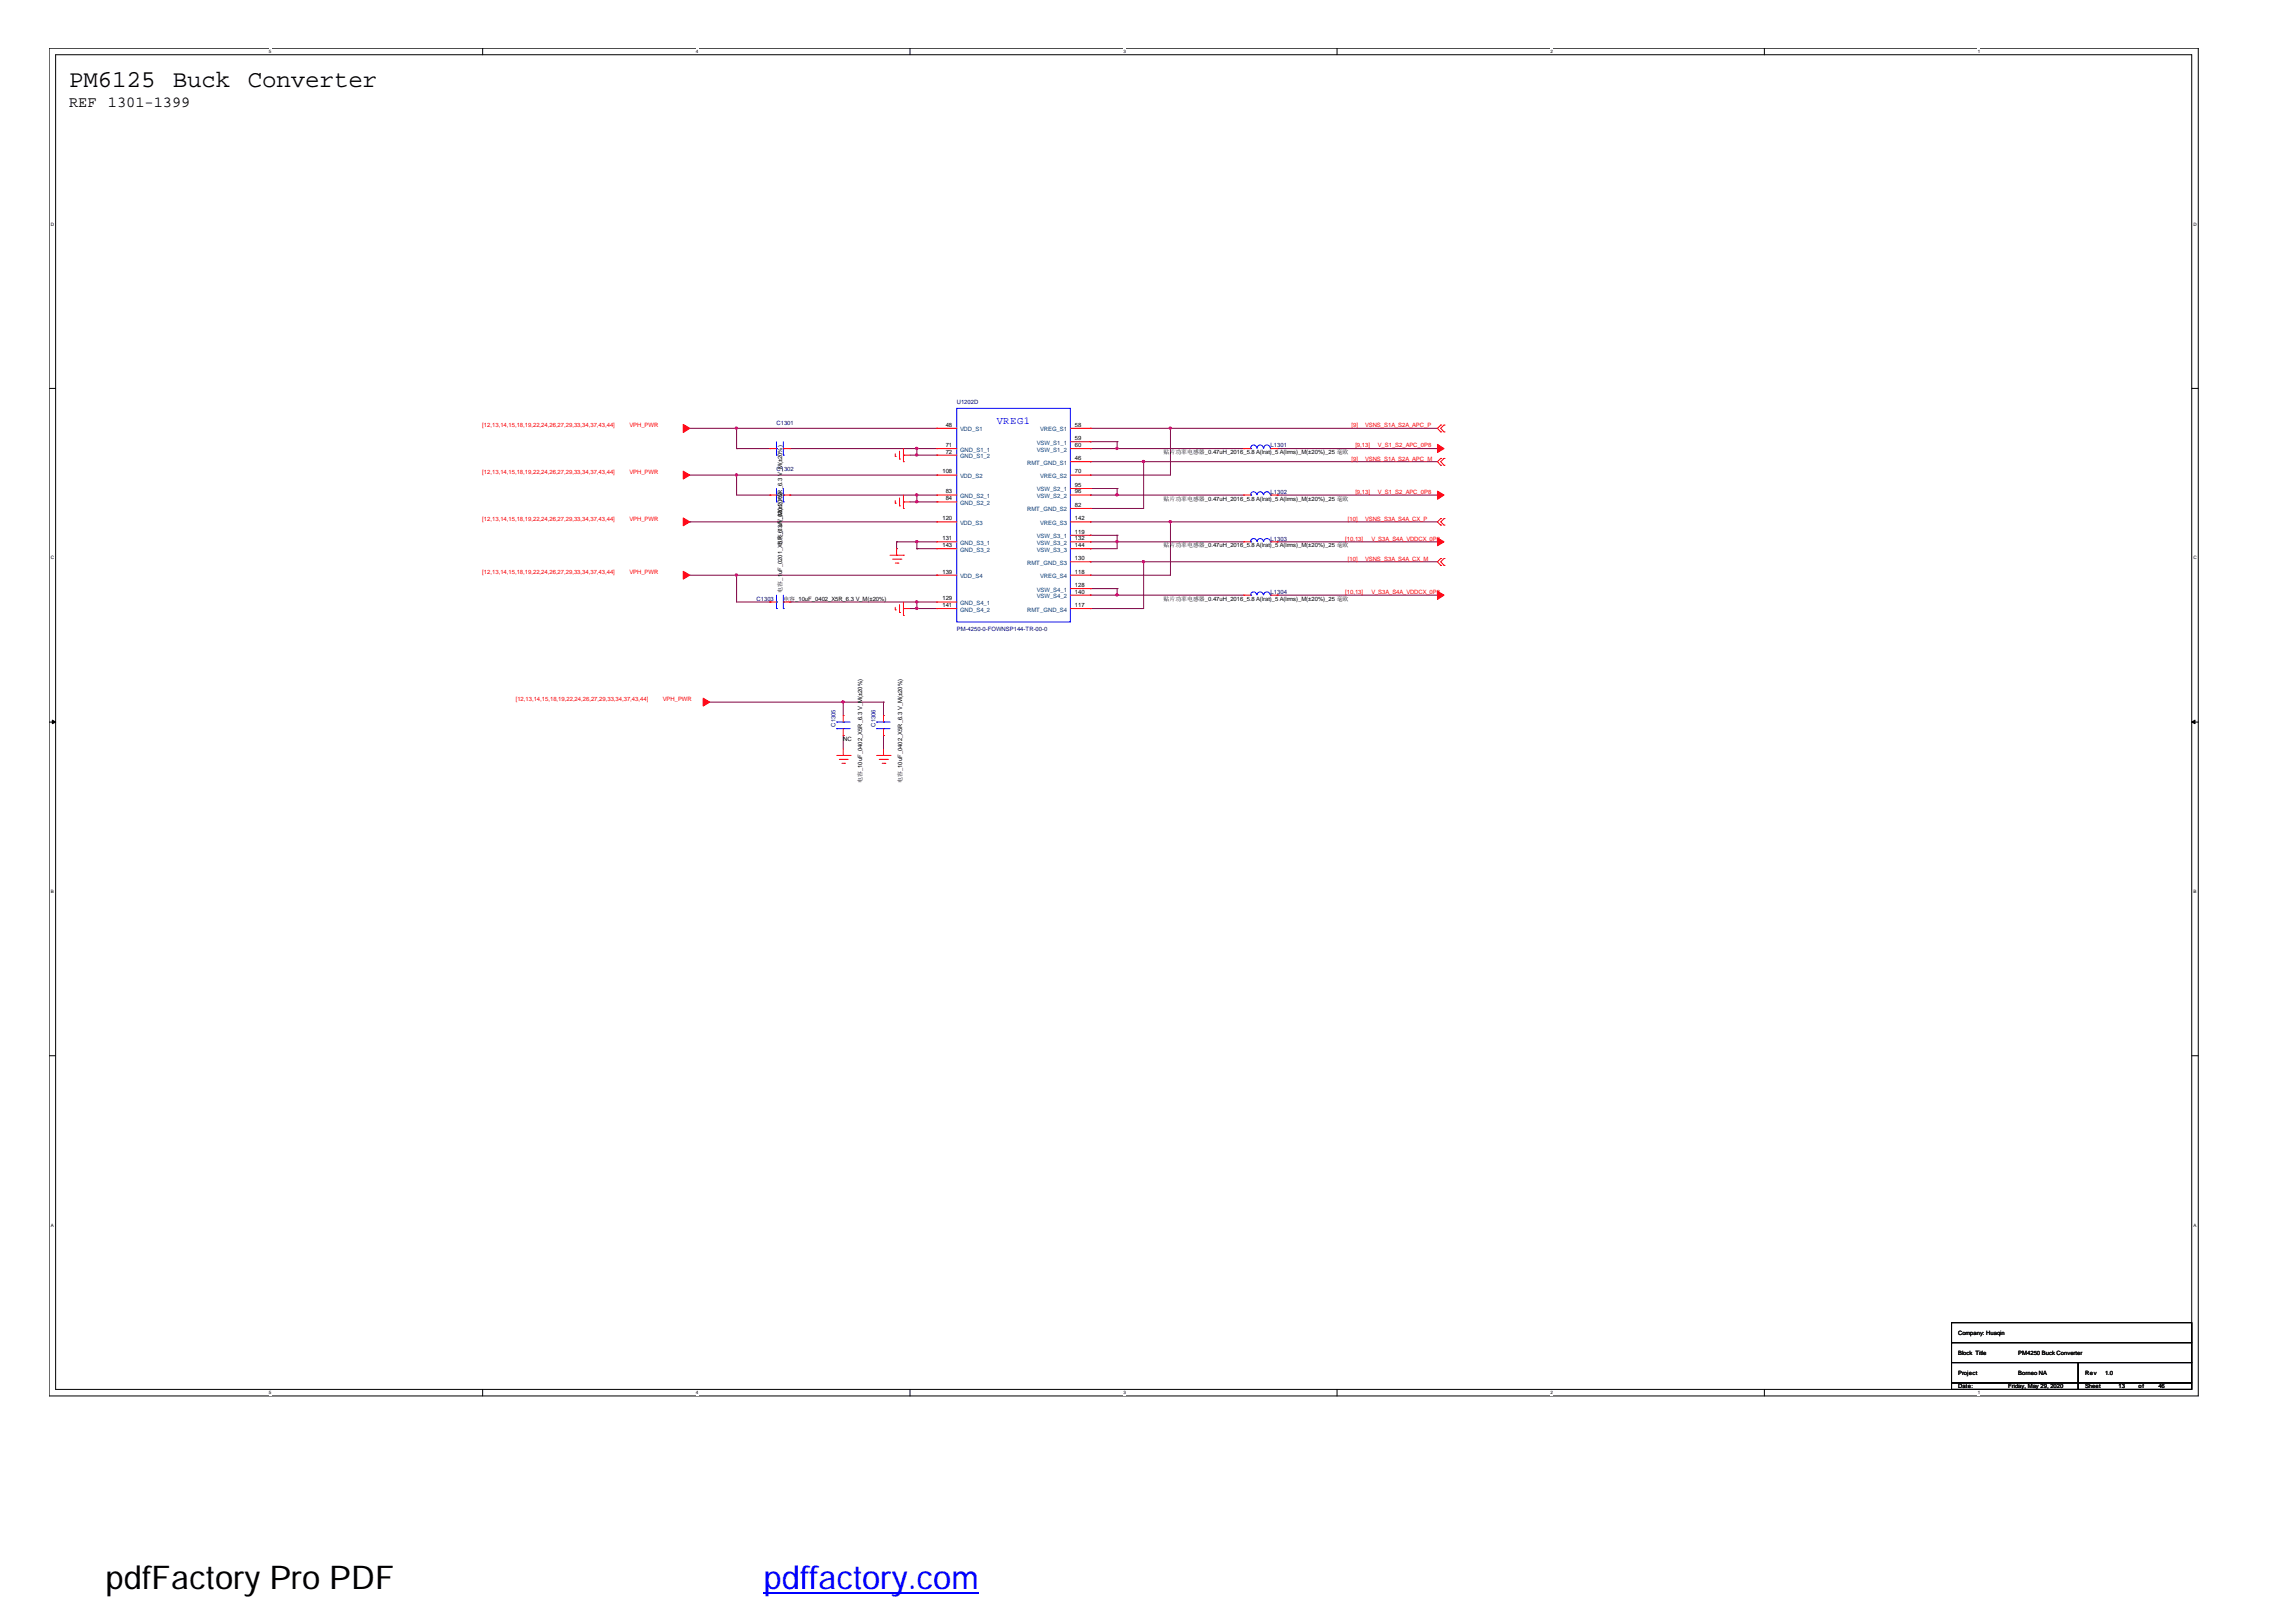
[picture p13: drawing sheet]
<svg xmlns="http://www.w3.org/2000/svg" width="297mm" height="210mm" viewBox="0 0 297 210" stroke-linecap="round" stroke-linejoin="round" font-family="sans-serif">
<defs><g id="words">
<text font-size="4.2" x="13.6" y="205.6">pdfFactory Pro PDF</text>
<text font-size="4.2" fill="#00f" x="98.8" y="205.6">pdffactory.com</text>
<g font-size="3.1">
<text x="8.9" y="11.3">PM6125</text>
<text x="22.4" y="11.3">Buck</text>
<text x="32" y="11.3">Converter</text>
</g>
<g font-size="2">
<text x="8.9" y="13.8">REF</text>
<text x="14" y="13.8">1301-1399</text>
</g>
<text font-size="1.4" fill="#00f" x="128.9" y="54.9">VREG1</text>
<g font-size=".8" fill="#000080">
<text x="123.8" y="52.3">U1202D</text>
<text x="100.5" y="55">C1301</text>
<text x="164.4" y="57.9">L1301</text>
<text x="100.5" y="61">C1302</text>
<text x="164.4" y="63.9">L1302</text>
<text x="164.4" y="70">L1303</text>
<text x="97.9" y="77.7">C1303</text>
<text x="164.4" y="76.9">L1304</text>
<text x="123.8" y="81.7">PM-4250-0-FOWNSP144-TR-00-0</text>
<text x="108.1" y="94" transform="rotate(-90 108.1 94)">C1305</text>
<text x="113.3" y="94" transform="rotate(-90 113.3 94)">C1306</text>
</g>
<g font-size=".8" fill="#f00">
<text x="62.4" y="55.3">[12,13,14,15,18,19,22,24,26,27,29,33,34,37,43,44]</text>
<text x="81.4" y="55.3">VPH_PWR</text>
<text x="174.8" y="55.3">[9]</text>
<text x="174.8" y="59.6">[9]</text>
<text x="175.3" y="57.9">[9,13]</text>
<text x="176.6" y="55.3">VSNS_S1A_S2A_APC_P</text>
<text x="176.6" y="59.6">VSNS_S1A_S2A_APC_M</text>
<text x="178.3" y="57.9">V_S1_S2_APC_0P8</text>
<text x="62.4" y="61.4">[12,13,14,15,18,19,22,24,26,27,29,33,34,37,43,44]</text>
<text x="81.4" y="61.4">VPH_PWR</text>
<text x="175.3" y="63.9">[9,13]</text>
<text x="178.3" y="63.9">V_S1_S2_APC_0P8</text>
<text x="62.4" y="67.4">[12,13,14,15,18,19,22,24,26,27,29,33,34,37,43,44]</text>
<text x="81.4" y="67.4">VPH_PWR</text>
<text x="174" y="70">[10,13]</text>
<text x="174.4" y="67.4">[10]</text>
<text x="176.6" y="67.4">VSNS_S3A_S4A_CX_P</text>
<text x="177.4" y="70">V_S3A_S4A_VDDCX_0P8</text>
<text x="62.4" y="74.3">[12,13,14,15,18,19,22,24,26,27,29,33,34,37,43,44]</text>
<text x="81.4" y="74.3">VPH_PWR</text>
<text x="174" y="76.9">[10,13]</text>
<text x="174.4" y="72.6">[10]</text>
<text x="176.6" y="72.6">VSNS_S3A_S4A_CX_M</text>
<text x="177.4" y="76.9">V_S3A_S4A_VDDCX_0P8</text>
<text x="66.7" y="90.7">[12,13,14,15,18,19,22,24,26,27,29,33,34,37,43,44]</text>
<text x="85.8" y="90.7">VPH_PWR</text>
</g>
<g font-size=".8">
<text x="122.3" y="55.2">48</text>
<text x="122.3" y="57.8">71</text>
<text x="122.3" y="58.7">72</text>
<text x="139.1" y="59.5">46</text>
<text x="139.1" y="55.2">58</text>
<text x="139.1" y="57">59</text>
<text x="139.1" y="57.8">60</text>
<text x="150.5" y="58.8">贴片功率电感器_0.47uH_2016_5.8 A(lrat)_5 A(lrms)_M(±20%)_25 毫欧</text>
<text x="121.9" y="61.3">108</text>
<text x="122.3" y="63.9">83</text>
<text x="122.3" y="64.7">84</text>
<text x="139.1" y="65.6">82</text>
<text x="139.1" y="61.3">70</text>
<text x="139.1" y="63">95</text>
<text x="139.1" y="63.9">96</text>
<text x="150.5" y="64.8">贴片功率电感器_0.47uH_2016_5.8 A(lrat)_5 A(lrms)_M(±20%)_25 毫欧</text>
<text x="101.2" y="70.6" transform="rotate(-90 101.2 70.6)">电容_1uF_0201_X5R_6.3 V_M(±20%)</text>
<text x="121.9" y="67.3">120</text>
<text x="121.9" y="69.9">131</text>
<text x="121.9" y="70.8">143</text>
<text x="139.1" y="67.3">142</text>
<text x="139.1" y="69.1">119</text>
<text x="139.1" y="69.9">132</text>
<text x="139.1" y="70.8">144</text>
<text x="150.5" y="70.8">贴片功率电感器_0.47uH_2016_5.8 A(lrat)_5 A(lrms)_M(±20%)_25 毫欧</text>
<text x="101.2" y="76.7" transform="rotate(-90 101.2 76.7)">电容_1</text>
<text x="101.2" y="74.3" transform="rotate(-90 101.2 74.3)">uF_0201_X5R_6.3 V_M(±20%)</text>
<text x="101.3" y="77.7">电容_10uF_0402_X5R_6.3 V_M(±20%)</text>
<text x="121.9" y="74.2">139</text>
<text x="121.9" y="77.7">129</text>
<text x="139.1" y="72.5">130</text>
<text x="139.1" y="74.2">118</text>
<text x="139.1" y="76">128</text>
<text x="139.1" y="76.8">140</text>
<text x="150.5" y="77.7">贴片功率电感器_0.47uH_2016_5.8 A(lrat)_5 A(lrms)_M(±20%)_25 毫欧</text>
<text x="121.9" y="78.5">141</text>
<text x="139.1" y="78.5">117</text>
<text x="109.1" y="95.9">NC</text>
<text x="111.5" y="101.3" transform="rotate(-90 111.5 101.3)">电容_10uF_0402_X5R_6.3 V_M(±20%)</text>
<text x="116.7" y="101.3" transform="rotate(-90 116.7 101.3)">电容_10uF_0402_X5R_6.3 V_M(±20%)</text>
<text x="253.3" y="172.7">Company: Huaqin</text>
<text x="253.3" y="175.4">Block Title</text>
<text x="253.3" y="177.9">Project</text>
<text x="253.3" y="179.7">Date:</text>
<text x="259.8" y="179.7">Friday, May 29, 2020</text>
<text x="261.1" y="177.9">Borneo NA</text>
<text x="261.1" y="175.4">PM4250 Buck Converter</text>
<text x="269.7" y="177.9">Rev</text>
<text x="269.7" y="179.7">Sheet</text>
<text x="272.3" y="177.9">1.0</text>
<text x="274.1" y="179.7">13</text>
<text x="276.6" y="179.7">of</text>
<text x="279.2" y="179.7">46</text>
</g>
<g font-size=".8" fill="#004080">
<text x="124.2" y="55.8">VDD_S1</text>
<text x="124.2" y="58.4">GND_S1_1</text>
<text x="124.2" y="59.3">GND_S1_2</text>
<text x="134.2" y="57.5">VSW_S1_1</text>
<text x="134.2" y="58.4">VSW_S1_2</text>
<text x="134.6" y="55.8">VREG_S1</text>
<text x="124.2" y="61.9">VDD_S2</text>
<text x="124.2" y="64.4">GND_S2_1</text>
<text x="124.2" y="65.3">GND_S2_2</text>
<text x="132.9" y="60.1">RMT_GND_S1</text>
<text x="134.2" y="63.6">VSW_S2_1</text>
<text x="134.2" y="64.4">VSW_S2_2</text>
<text x="134.6" y="61.9">VREG_S2</text>
<text x="124.2" y="67.9">VDD_S3</text>
<text x="124.2" y="70.5">GND_S3_1</text>
<text x="124.2" y="71.4">GND_S3_2</text>
<text x="132.9" y="66.2">RMT_GND_S2</text>
<text x="134.2" y="69.7">VSW_S3_1</text>
<text x="134.2" y="70.5">VSW_S3_2</text>
<text x="134.2" y="71.4">VSW_S3_3</text>
<text x="134.6" y="67.9">VREG_S3</text>
<text x="124.2" y="74.8">VDD_S4</text>
<text x="132.9" y="73.1">RMT_GND_S3</text>
<text x="134.2" y="76.6">VSW_S4_1</text>
<text x="134.2" y="77.4">VSW_S4_2</text>
<text x="134.6" y="74.8">VREG_S4</text>
<text x="124.2" y="78.3">GND_S4_1</text>
<text x="124.2" y="79.1">GND_S4_2</text>
<text x="132.9" y="79.1">RMT_GND_S4</text>
</g>
<g font-size=".6">
<text x="34.8" y="6.9">5</text>
<text x="90" y="6.9">4</text>
<text x="145.3" y="6.9">3</text>
<text x="200.6" y="6.9">2</text>
<text x="255.9" y="6.9">1</text>
<text x="6.6" y="29.2">D</text>
<text x="283.8" y="29.2">D</text>
<text x="6.6" y="72.4">C</text>
<text x="283.8" y="72.4">C</text>
<text x="6.6" y="115.6">B</text>
<text x="283.8" y="115.6">B</text>
<text x="6.6" y="158.8">A</text>
<text x="283.8" y="158.8">A</text>
<text x="34.8" y="180.4">5</text>
<text x="90" y="180.4">4</text>
<text x="145.3" y="180.4">3</text>
<text x="200.6" y="180.4">2</text>
<text x="255.9" y="180.4">1</text>
</g>
</g></defs>
<path d="M6.3 6.2h278.1v174.5h-278.1zM7.2 7.1h276.3v172.7h-276.3z" fill="none" stroke="#000" stroke-width=".13"/>
<g fill="#fff">
<path d="M34.8 6.3h.3v.7h-.3z"/>
<path d="M34.8 179.9h.3v.7h-.3z"/>
</g>
<path d="M62.4 6.2v.9M62.4 179.8v.9" fill="none" stroke="#000" stroke-width=".13"/>
<g fill="#fff">
<path d="M90 6.3h.3v.7h-.3z"/>
<path d="M90 179.9h.3v.7h-.3z"/>
</g>
<path d="M117.7 6.2v.9M117.7 179.8v.9" fill="none" stroke="#000" stroke-width=".13"/>
<g fill="#fff">
<path d="M145.3 6.3h.3v.7h-.3z"/>
<path d="M145.3 179.9h.3v.7h-.3z"/>
</g>
<path d="M173 6.2v.9M173 179.8v.9" fill="none" stroke="#000" stroke-width=".13"/>
<g fill="#fff">
<path d="M200.6 6.3h.3v.7h-.3z"/>
<path d="M200.6 179.9h.3v.7h-.3z"/>
</g>
<path d="M228.3 6.2v.9M228.3 179.8v.9" fill="none" stroke="#000" stroke-width=".13"/>
<g fill="#fff">
<path d="M255.9 6.3h.3v.7h-.3z"/>
<path d="M255.9 179.9h.3v.7h-.3z"/>
<path d="M6.6 28.7h.3v.7h-.3z"/>
<path d="M283.8 28.7h.3v.7h-.3z"/>
<path d="M6.6 71.9h.3v.6h-.3z"/>
<path d="M283.8 71.9h.3v.6h-.3z"/>
</g>
<path d="M6.3 50.3h.9M283.5 50.3h.9" fill="none" stroke="#000" stroke-width=".13"/>
<g fill="#fff">
<path d="M6.6 115h.3v.7h-.3z"/>
<path d="M283.8 115h.3v.7h-.3z"/>
</g>
<path d="M6.3 93.4h.9M283.5 93.4h.9" fill="none" stroke="#000" stroke-width=".13"/>
<g fill="#000" stroke="#000" stroke-width=".13">
<path d="M6.8 93.2l.4 .2-.4 .3z" fill-rule="evenodd"/>
<path d="M283.5 93.4l.5-.2v.5z" fill-rule="evenodd"/>
</g>
<g fill="#fff">
<path d="M6.6 158.2h.3v.7h-.3z"/>
<path d="M283.8 158.2h.3v.7h-.3z"/>
</g>
<path d="M6.3 136.6h.9M283.5 136.6h.9M252.5 171.2h31v2.6h-31zM252.5 173.8h31v2.5h-31zM252.5 176.3h16.4v2.7h-16.4zM252.5 179h16.4v.8h-16.4zM268.9 179h14.6v.8h-14.6zM268.9 176.3h14.6v2.7h-14.6z" fill="none" stroke="#000" stroke-width=".13"/>
<g fill="none" stroke="#800040" stroke-width=".13">
<path d="M89.2 55.4h32M95.3 55.4h.1M95.3 58.1h.1M95.3 58.1h4.3M95.3 55.4v2.7M102.2 58.1h19M117.7 58.9h3.5M118.6 58.1h.1M118.6 58.9h.1M118.6 58.1v.8M121.2 55.4h.1M141.1 55.4h.1"/>
<path d="M141.1 58.1h.1M141.1 57.2h.1M141.1 59.7h.1M141.1 55.4h44.9M141.1 58.1h19.8M141.1 57.2h3.4M141.1 59.7h44.9M144.5 57.2h.1M144.5 58.1h.1M144.5 57.2v.9M148 59.7h.1M148 59.7v6.1h-6.9"/>
<path d="M151.4 55.4h.1M151.4 55.4v6.1h-10.3M165.2 58.1h.1M165.2 58.1h20.8M89.2 67.5h.1M89.2 61.5h32M89.2 67.5h32M89.2 74.4h32M95.3 61.5h.1M95.3 74.4h.1M95.3 61.5v2.6h4.3M95.3 74.4v3.5h4.3"/>
<path d="M99.6 64.1h.1M99.6 77.9h.1M102.2 64.1h.1M102.2 77.9h.1M102.2 64.1h19M102.2 77.9h19M116 70.1h.1M116 71h.1M116 70.1h5.2M116 70.1v.9M117.7 65h3.5M117.7 78.8h3.5"/>
<path d="M118.6 64.1h.1M118.6 65h.1M118.6 70.1h.1M118.6 71h.1M118.6 78.8h.1M118.6 77.9h.1M118.6 64.1v.9M118.6 70.1v.9M118.6 77.9v.9M118.6 71h2.6M121.2 61.5h.1M121.2 74.4h.1"/>
<path d="M141.1 63.2h.1M141.1 64.1h.1M141.1 61.5h.1M141.1 65.8h.1M141.1 67.5h.1M141.1 69.3h.1M141.1 70.1h.1M141.1 72.7h.1M141.1 71h.1M141.1 76.2h.1M141.1 77h.1M141.1 78.8h.1"/>
<path d="M141.1 74.4h.1M141.1 67.5h44.9M141.1 64.1h19.8M141.1 70.1h19.8M141.1 63.2h3.4M141.1 69.3h3.4M141.1 72.7h44.9M141.1 76.2h3.4M141.1 77h19.8M144.5 63.2h.1M144.5 64.1h.1M144.5 69.3h.1"/>
<path d="M144.5 70.1h.1M144.5 76.2h.1M144.5 77h.1M144.5 69.3v1.7h-3.4M144.5 63.2v.9M144.5 76.2v.8M148 72.7h.1M148 72.7v6.1h-6.9M151.4 67.5h.1M151.4 67.5v6.9h-10.3M165.2 64.1h.1M165.2 70.1h.1"/>
<path d="M165.2 77h.1M165.2 64.1h20.8M165.2 70.1h20.8M165.2 77h20.8M91.8 90.9h22.5M109.1 90.9h.1M109.1 95.2h.1M109.1 90.9v1.7M109.1 95.2v1.7M114.3 95.2h.1M114.3 90.9h.1M114.3 90.9v1.7"/>
<path d="M114.3 95.2v1.7"/>
</g>
<g fill="#f0f" stroke="#f0f" stroke-width=".13">
<path d="M118.5 57.9h.2v.2h-.2z" fill-rule="evenodd"/>
<path d="M118.5 58.8h.2v.2h-.2z" fill-rule="evenodd"/>
<path d="M118.5 63.9h.2v.2h-.2z" fill-rule="evenodd"/>
<path d="M118.5 64.8h.2v.2h-.2z" fill-rule="evenodd"/>
<path d="M118.5 70h.2v.2h-.2z" fill-rule="evenodd"/>
<path d="M118.5 77.8h.2v.2h-.2z" fill-rule="evenodd"/>
<path d="M118.5 78.6h.2v.2h-.2z" fill-rule="evenodd"/>
<path d="M151.3 55.3h.2v.2h-.2z" fill-rule="evenodd"/>
<path d="M144.4 57.9h.2v.2h-.2z" fill-rule="evenodd"/>
<path d="M147.8 59.6h.2v.2h-.2z" fill-rule="evenodd"/>
<path d="M144.4 63.9h.2v.2h-.2z" fill-rule="evenodd"/>
<path d="M151.3 67.4h.2v.2h-.2z" fill-rule="evenodd"/>
<path d="M144.4 70h.2v.2h-.2z" fill-rule="evenodd"/>
<path d="M147.8 72.6h.2v.2h-.2z" fill-rule="evenodd"/>
<path d="M144.4 76.9h.2v.2h-.2z" fill-rule="evenodd"/>
<path d="M109 90.7h.2v.2h-.2z" fill-rule="evenodd"/>
<path d="M95.2 55.3h.2v.2h-.2z" fill-rule="evenodd"/>
<path d="M95.2 61.3h.2v.3h-.2z" fill-rule="evenodd"/>
<path d="M95.2 74.3h.2v.2h-.2z" fill-rule="evenodd"/>
<path d="M118.5 57.9h.2v.2h-.2z" fill-rule="evenodd"/>
<path d="M118.5 58.8h.2v.2h-.2z" fill-rule="evenodd"/>
<path d="M118.5 63.9h.2v.2h-.2z" fill-rule="evenodd"/>
<path d="M118.5 64.8h.2v.2h-.2z" fill-rule="evenodd"/>
<path d="M118.5 70h.2v.2h-.2z" fill-rule="evenodd"/>
<path d="M118.5 77.8h.2v.2h-.2z" fill-rule="evenodd"/>
<path d="M118.5 78.6h.2v.2h-.2z" fill-rule="evenodd"/>
<path d="M151.3 55.3h.2v.2h-.2z" fill-rule="evenodd"/>
<path d="M144.4 57.9h.2v.2h-.2z" fill-rule="evenodd"/>
<path d="M147.8 59.6h.2v.2h-.2z" fill-rule="evenodd"/>
<path d="M144.4 63.9h.2v.2h-.2z" fill-rule="evenodd"/>
<path d="M151.3 67.4h.2v.2h-.2z" fill-rule="evenodd"/>
<path d="M144.4 70h.2v.2h-.2z" fill-rule="evenodd"/>
<path d="M147.8 72.6h.2v.2h-.2z" fill-rule="evenodd"/>
<path d="M144.4 76.9h.2v.2h-.2z" fill-rule="evenodd"/>
<path d="M109 90.7h.2v.2h-.2z" fill-rule="evenodd"/>
<path d="M95.2 55.3h.2v.2h-.2z" fill-rule="evenodd"/>
<path d="M95.2 61.3h.2v.3h-.2z" fill-rule="evenodd"/>
<path d="M95.2 74.3h.2v.2h-.2z" fill-rule="evenodd"/>
</g>
<g fill="none" stroke="#f00" stroke-width=".13">
<path d="M99.6 58.1h.1M99.6 58.1h.9M101.3 58.1h.9M102.2 58.1h.1M115.8 59.1h.1M115.8 58.7v.4M116.4 59.4h.1M116.4 58.4v1M116.9 58.9h.1M116.9 59.7h.1M116.9 58.9h.8M116.9 58.1v1.6"/>
<path d="M121.2 55.4h.1M121.2 58.1h.1M121.2 58.9h.1M121.2 58.9h2.6M121.2 55.4h2.6M121.2 58.1h2.6M138.5 55.4h2.6M138.5 58.1h2.6M138.5 57.2h2.6M138.5 59.7h2.6M141.1 55.4h.1M141.1 57.2h.1"/>
<path d="M141.1 58.1h.1M141.1 59.7h.1M160.9 58.1h.1M160.9 58.1h.9M164.4 58.1h.8M165.2 58.1h.1M186.4 55h.1M186.4 55.9h.1M186.4 59.3h.1M186.4 55l-.4 .4 .4 .5M186.4 59.3l-.4 .4 .4 .5M186.8 55.9h.1"/>
<path d="M186.8 55h.1M186.8 59.3h.1M186.8 55l-.4 .4 .4 .5M186.8 59.3l-.4 .4 .4 .5M99.6 64.1h.1M99.6 77.9h.1M99.6 64.1h.9M99.6 77.9h.9M101.3 64.1h.9M101.3 77.9h.9M102.2 64.1h.1M102.2 77.9h.1"/>
<path d="M115.1 71.9h1.8M115.5 72.4h1M115.8 65.1h.1M115.8 78.9h.1M115.8 64.8v.3M115.8 78.6v.3M115.8 72.9h.4M116 71.9h.1M116 71v.9M116.2 72.9h.1M116.4 65.5h.1M116.4 79.3h.1"/>
<path d="M116.4 64.4v1.1M116.4 78.2v1.1M116.5 72.4h.1M116.9 71.9h.1M116.9 65h.1M116.9 65.8h.1M116.9 78.8h.1M116.9 79.6h.1M116.9 64.1v1.7M116.9 77.9v1.7M116.9 65h.8M116.9 78.8h.8"/>
<path d="M121.2 61.5h.1M121.2 64.1h.1M121.2 65h.1M121.2 67.5h.1M121.2 70.1h.1M121.2 71h.1M121.2 74.4h.1M121.2 77.9h.1M121.2 78.8h.1M121.2 65h2.6M121.2 78.8h2.6M121.2 64.1h2.6"/>
<path d="M121.2 61.5h2.6M121.2 67.5h2.6M121.2 70.1h2.6M121.2 71h2.6M121.2 74.4h2.6M121.2 77.9h2.6M138.5 78.8h2.6M138.5 77h2.6M138.5 64.1h2.6M138.5 61.5h2.6M138.5 67.5h2.6M138.5 70.1h2.6"/>
<path d="M138.5 71h2.6M138.5 74.4h2.6M138.5 63.2h2.6M138.5 65.8h2.6M138.5 69.3h2.6M138.5 72.7h2.6M138.5 76.2h2.6M141.1 61.5h.1M141.1 63.2h.1M141.1 64.1h.1M141.1 65.8h.1M141.1 67.5h.1"/>
<path d="M141.1 69.3h.1M141.1 70.1h.1M141.1 71h.1M141.1 72.7h.1M141.1 74.4h.1M141.1 76.2h.1M141.1 77h.1M141.1 78.8h.1M160.9 77h.1M160.9 64.1h.1M160.9 70.1h.1M160.9 77h.9"/>
<path d="M160.9 64.1h.9M160.9 70.1h.9M164.4 77h.8M164.4 64.1h.8M164.4 70.1h.8M165.2 77h.1M165.2 64.1h.1M165.2 70.1h.1M186.4 60.2h.1M186.4 67.1h.1M186.4 68h.1M186.4 72.3h.1"/>
<path d="M186.4 73.2h.1M186.4 67.1l-.4 .4 .4 .5M186.4 72.3l-.4 .4 .4 .5M186.8 60.2h.1M186.8 68h.1M186.8 67.1h.1M186.8 73.2h.1M186.8 72.3h.1M186.8 67.1l-.4 .4 .4 .5M186.8 72.3l-.4 .4 .4 .5M108.2 97.8h1.8M108.6 98.3h1"/>
<path d="M108.9 98.8h.4M109.1 97.8h.1M109.1 92.6h.1M109.1 95.2h.1M109.1 92.6v.8M109.1 94.3v.9M109.1 96.9v.9M109.3 98.8h.1M109.6 98.3h.1M110 97.8h.1M113.4 97.8h1.7M113.7 98.3h1.1"/>
<path d="M114.1 98.8h.4M114.3 97.8h.1M114.3 92.6h.1M114.3 95.2h.1M114.3 92.6v.8M114.3 94.3v.9M114.3 96.9v.9M114.5 98.8h.1M114.8 98.3h.1M115.1 97.8h.1"/>
</g>
<g fill="#f00" stroke="#f00" stroke-width=".13">
<path d="M88.4 54.9l.8 .5-.8 .6z" fill-rule="evenodd"/>
<path d="M88.4 61l.8 .5-.8 .5z" fill-rule="evenodd"/>
<path d="M88.4 67l.8 .5-.8 .5z" fill-rule="evenodd"/>
<path d="M88.4 73.9l.8 .5-.8 .5z" fill-rule="evenodd"/>
<path d="M186 57.5l.8 .6-.8 .5z" fill-rule="evenodd"/>
<path d="M186 63.6l.8 .5-.8 .5z" fill-rule="evenodd"/>
<path d="M186 69.6l.8 .5-.8 .5z" fill-rule="evenodd"/>
<path d="M186 76.5l.8 .5-.8 .6z" fill-rule="evenodd"/>
<path d="M91 90.4l.8 .5-.8 .5z" fill-rule="evenodd"/>
</g>
<g fill="none" stroke="#00f" stroke-width=".13">
<path d="M100.5 58.1h.1M100.5 58.9h.1M100.5 57.2v1.7M101.3 58.9h.1M101.3 58.1h.1M101.3 57.2v1.7M123.8 52.8h14.7v27.7h-14.7zM161.8 58.1h.1M161.8 58v-.2a.4 .4 0 0 1 .5-.2 .4 .4 0 0 1 .3 .4M162.6 58l.1-.2a.4 .4 0 0 1 .5-.2 .4 .4 0 0 1 .2 .4M163.5 58a.42 .42 0 0 1 .4-.4 .42 .42 0 0 1 .4 .4M164.4 58.1h.1"/>
<path d="M100.5 64.1h.1M100.5 65h.1M100.5 77.9h.1M100.5 78.8h.1M100.5 63.2v1.8M100.5 77v1.8M101.3 65h.1M101.3 64.1h.1M101.3 78.8h.1M101.3 77.9h.1M101.3 63.2v1.8M101.3 77v1.8"/>
<path d="M161.8 77h.1M161.8 77a.4 .4 0 0 1 .4-.4 .4 .4 0 0 1 .4 .4M161.8 64.1h.1M161.8 64a.4 .4 0 0 1 .4-.4 .4 .4 0 0 1 .4 .4M161.8 70.1h.1M161.8 70.1a.4 .4 0 0 1 .4-.4 .4 .4 0 0 1 .4 .4M162.6 77a.4 .4 0 0 1 .4-.4 .4 .4 0 0 1 .4 .4M162.6 64a.4 .4 0 0 1 .4-.4 .4 .4 0 0 1 .4 .4M162.6 70.1a.4 .4 0 0 1 .4-.4 .4 .4 0 0 1 .4 .4M163.5 77a.43 .43 0 0 1 .4-.4 .43 .43 0 0 1 .4 .4M163.5 64a.43 .43 0 0 1 .4-.4 .43 .43 0 0 1 .4 .4M163.5 70.1a.43 .43 0 0 1 .4-.4 .43 .43 0 0 1 .4 .4"/>
<path d="M164.4 77h.1M164.4 64.1h.1M164.4 70.1h.1M108.2 93.4h.1M108.2 94.3h.1M108.2 93.4h1.8M108.2 94.3h1.8M109.1 93.4h.1M109.1 94.3h.1M113.4 93.4h.1M113.4 94.3h.1M113.4 93.4h1.7"/>
<path d="M113.4 94.3h1.7M114.3 93.4h.1M114.3 94.3h.1"/>
</g>
<path d="M98.8 206.2h27.8" fill="none" stroke="#00f" stroke-width=".21"/>
<use href="#words"/>
</svg>
